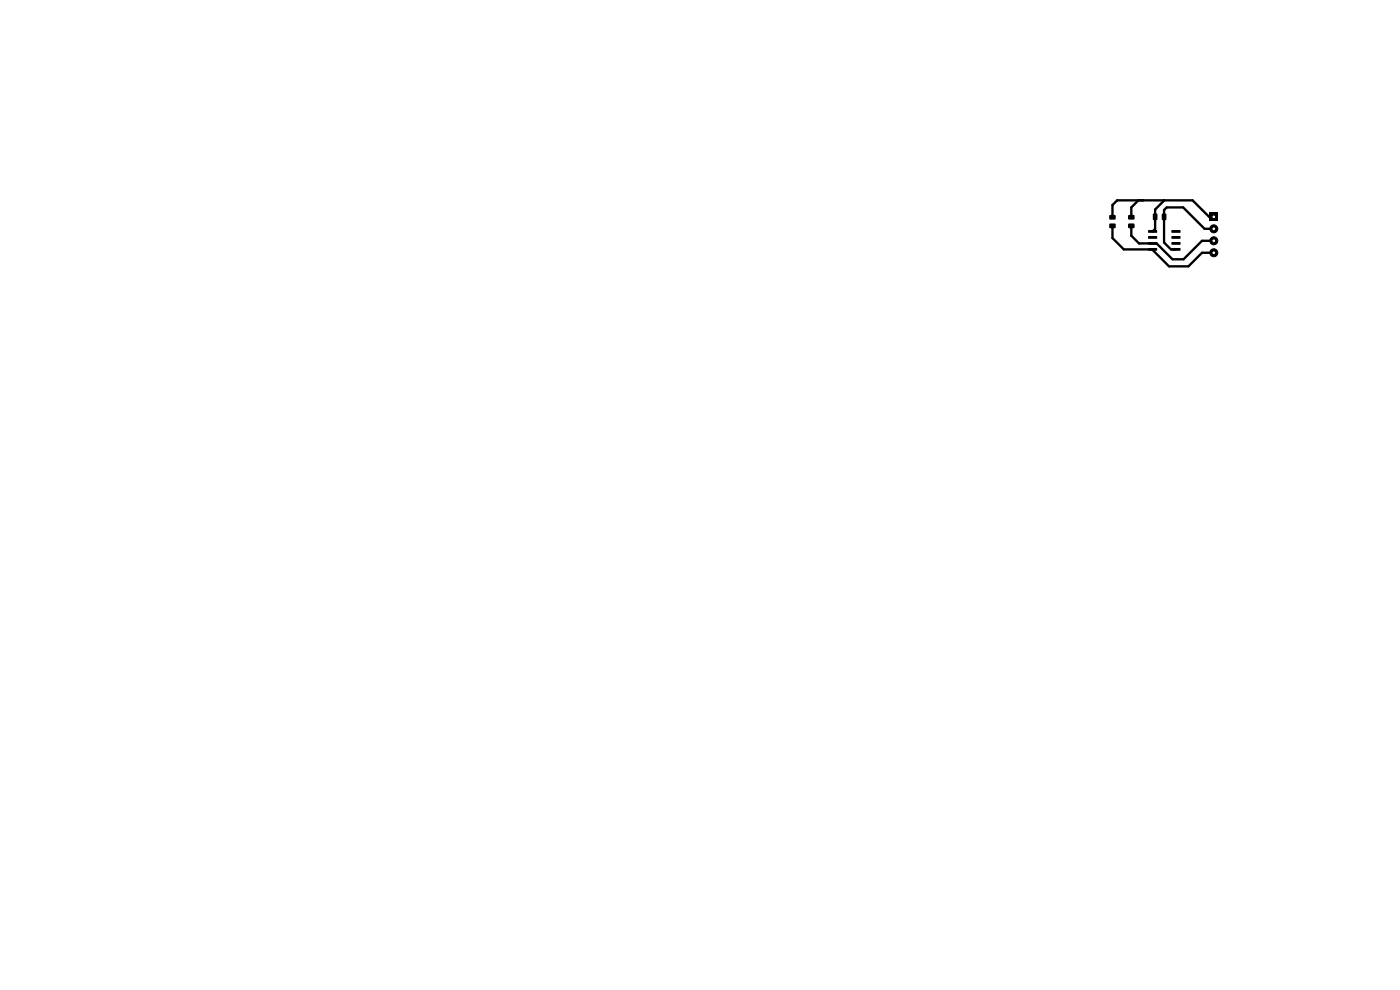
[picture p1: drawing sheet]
<svg xmlns="http://www.w3.org/2000/svg" width="297mm" height="210mm" viewBox="0 0 297 210" stroke-linecap="round" stroke-linejoin="round" font-family="sans-serif">
<g fill="#000">
<path d="M235.4 47.5l1.1-.1 .2 .3v.6l-.2 .1h-1l-.2-.2zM235.4 45.6h1.1l.2 .2v.6l-.2 .2h-1l-.2-.2zM239.4 45.6h1.1l.2 .2v.6l-.2 .2h-1l-.2-.2zM239.4 47.5l1.1-.1 .2 .3v.6l-.2 .1h-1l-.2-.2zM244.6 45.3h.7l.2 .1 .1 1.1-.2 .2h-.6l-.2-.1zM243.6 52.6h1.8l.1 .5-1.9 .1zM243.6 51.4l1.8-.1 .1 .5-1.9 .1zM243.6 50.1h1.8l.1 .5-1.9 .1zM243.6 48.8h1.8l.1 .5-1.9 .1zM246.5 45.3h.7l.2 .1 .1 1.1-.2 .2h-.6l-.2-.1zM248.5 48.8h1.9v.5l-1.8 .1zM248.5 50.1h1.9v.5l-1.8 .1z"/>
<path d="M248.5 51.4l1.9-.1v.5l-1.8 .1zM248.5 52.6h1.9v.5l-1.8 .1zM256.7 45.2h1.7v1.7h-1.7z"/>
</g>
<g fill="#000" stroke="#000" stroke-width=".21">
<circle cx="257.5" cy="53.6" r=".85"/>
<circle cx="257.5" cy="51.1" r=".85"/>
<circle cx="257.5" cy="48.5" r=".85"/>
</g>
<path d="M236 47.9v2.6l2.4 2.4h6.1l3.5 3.6h4.1l2.9-2.9h2.5M240 47.9v2.1l1.6 1.6h3.8l3.3 3.4h2.4l3.9-3.9h2.5M241.5 42.5l-1.5 1.5v2.1M247 42.5l-1.9 2v4.1l-.6 .5M257.5 48.5h-2l-4.5-4.5h-3.5l-.5 .6v6.9l1.4 1.4h1.1M257.5 46h-1l-3.5-3.5h-16l-1 1v2.6" fill="none" stroke="#000" stroke-width=".5"/>
<g fill="#fff" stroke="#fff" stroke-width=".21">
<circle cx="257.5" cy="53.6" r=".18"/>
<circle cx="257.5" cy="51.1" r=".18"/>
<circle cx="257.5" cy="48.5" r=".18"/>
<circle cx="257.5" cy="46" r=".18"/>
</g>
</svg>
